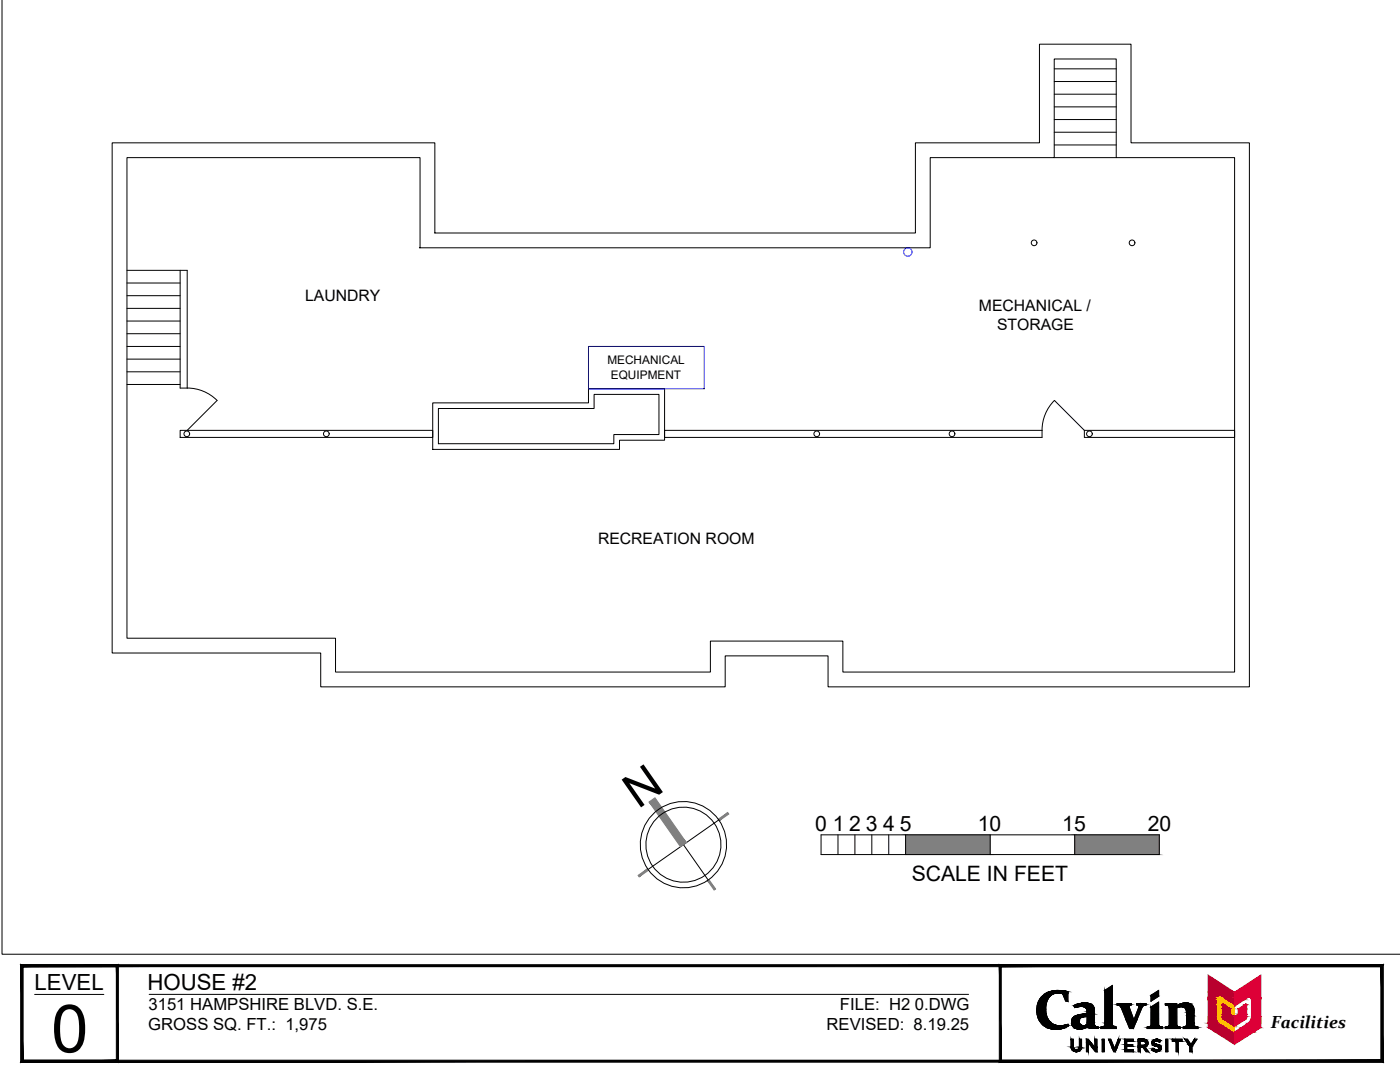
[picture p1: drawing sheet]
<svg xmlns="http://www.w3.org/2000/svg" width="279mm" height="216mm" viewBox="0 0 279 216" stroke-linecap="round" stroke-linejoin="round" font-family="sans-serif">
<defs><g id="words">
<text font-size="13.3" x="10.2" y="210">0</text>
<text font-size="9.4" x="127.3" y="161.5" transform="rotate(-35 127.3 161.5)">N</text>
<g font-size="4.4">
<text x="6.9" y="197.5">LEVEL</text>
<text x="29.4" y="197.5">HOUSE #2</text>
</g>
<g font-size="4.2">
<text x="162.7" y="165.9">0</text>
<text x="166.2" y="165.9">1</text>
<text x="169.5" y="165.9">2</text>
<text x="172.8" y="165.9">3</text>
<text x="176.3" y="165.9">4</text>
<text x="179.6" y="165.9">5</text>
<text x="195.1" y="165.9">10</text>
<text x="212" y="165.9">15</text>
<text x="229.1" y="165.9">20</text>
<text x="181.9" y="175.8">SCALE IN FEET</text>
</g>
<text font-size="3.5" x="253.7" y="205.2">Facilities</text>
<g font-size="3.3">
<text x="29.6" y="201.6">3151 HAMPSHIRE BLVD. S.E.</text>
<text x="167.6" y="201.6">FILE: H2 0.DWG</text>
<text x="29.6" y="205.6">GROSS SQ. FT.: 1,975</text>
<text x="165" y="205.6">REVISED: 8.19.25</text>
</g>
<g font-size="3.1">
<text x="60.9" y="60">LAUNDRY</text>
<text x="195.4" y="62">MECHANICAL /</text>
<text x="199" y="65.8">STORAGE</text>
<text x="119.3" y="108.6">RECREATION ROOM</text>
</g>
<g font-size="2.4">
<text x="121.2" y="72.6">MECHANICAL</text>
<text x="121.9" y="75.7">EQUIPMENT</text>
</g>
</g></defs>
<!-- layer: A-FNDN -->
<g fill="none" stroke="#000" stroke-width=".2">
<path d="M210.4 18.8h12.4M210.4 16.3h12.4M210.4 13.7h12.4M22.4 28.5h64.4v18h95.9v-18h24.7v-19.7h18.3v19.7h23.6v108.6h-84v-6.2h-20.6v6.2h-80.7v-6.8h-41.6zM210.4 31.5h12.4M210.4 28.9h12.4M210.4 26.4h12.4M210.4 23.9h12.4M210.4 21.3h12.4M83.7 49.4h101.9v-17.9h24.8v-19.7h12.4v19.7h23.6v102.6h-78.2v-6.2h-26.4v6.2h-74.8v-6.8h-41.7v-95.8h58.5v17.9M36 85.9h50.4v1.4h-50.4zM86.4 80.4h31v-2.8h15.2v10.2h-9v1.9h-37.2z"/>
<path d="M87.5 81.5h31.1v-2.8h12.9v8h-9v1.8h-35zM132.6 85.9h75.4v1.4h-75.4zM216.4 85.9h30v1.4h-30z"/>
<circle cx="206.4" cy="48.5" r=".57"/>
<circle cx="225.9" cy="48.5" r=".57"/>
<circle cx="37.3" cy="86.6" r=".57"/>
<circle cx="65.1" cy="86.6" r=".57"/>
<circle cx="163" cy="86.6" r=".57"/>
<circle cx="190" cy="86.6" r=".57"/>
<circle cx="217.4" cy="86.6" r=".57"/>
</g>
<!-- layer: A-WALL -->
<path d="M25.3 53.9h12.1v23.5h-1.4v-23.5M25.3 56.5h10.7M25.3 59h10.7M25.3 61.5h10.7M25.3 64.1h10.7M25.3 66.6h10.7M25.3 69.1h10.7M25.3 71.7h10.7M25.3 74.2h10.7M25.3 76.7h10.7" fill="none" stroke="#000" stroke-width=".2"/>
<!-- layer: M-MECH -->
<g fill="none" stroke="#00f" stroke-width=".2">
<path d="M117.4 69.1h23.1v8.5h-23.1z"/>
<circle cx="181.2" cy="50.3" r=".84"/>
</g>
<!-- layer: A-DOOR -->
<path d="M37.4 77.4a8.4 8.4 0 0 1 5.9 2.5M43.3 79.9l-5.9 6M210.4 79.9a8.4 8.4 0 0 0-2.4 6M210.4 79.9l6 6" fill="none" stroke="#000" stroke-width=".2"/>
<!-- layer: A-TEXT -->
<g fill="none" stroke="#000" stroke-width=".2">
<path d="M.4 0v190.4h279M136.4 168.6l4.9 7M143.4 163.6l-14.1 9.9M163.9 166.6h67.5v3.9h-67.5zM167.2 166.6v3.9M170.6 166.6v3.9M174 166.6v3.9M177.4 166.6v3.9M180.7 166.6v3.9M197.6 166.6v3.9M214.5 166.6v3.9M6.9 198.4h13.8"/>
<path d="M29.8 198.4h163.5M207.2 200a3.9 3.9 0 0 0 2 5.1M208.7 198.2l-.2 .2a3.5 3.5 0 0 0-1.3 1.5M209.5 197.9l-.8 .3M210.3 197.7l-.9 .2M210.3 197.7l1.2-.1 1.6 .3v1.9h-.4l-.6-1.5-.9-.1M211.2 198.1a2.48 2.48 0 0 0-2.5 2.6v.6M212.1 198.3h.1M229.7 198.6l1.5-1v1.2l-1.5 1zM208.7 201.3a3 3 0 0 0 1.3 2.9 3 3 0 0 0 3.1 .2l.1 .3-1.1 .5-1.1 .2-1-.1M209.2 205.1l.8 .2M214.3 202.9a1.36 1.36 0 0 0 .6 2.4"/>
<path d="M214.3 200.6l.2 .5 .6-.2M214.6 202.7l-.3 .2M214.9 205.3h.3M215.1 200.9l1-.1 .6 .3M215.4 208.9a.6 .6 0 0 1-.6 .6 .6 .6 0 0 1-.6-.6M215.4 208.9v-1.5h.4v1.6a1.06 1.06 0 0 1-1 .9 1.06 1.06 0 0 1-1.1-1l.1-1.5h.4v1.5M215.9 205.3h-.7M216.2 202.4l-1.6 .3M216.7 201.1l.2 .4v.8h-.7M216.8 207.4h.4l1.3 1.6v-1.6h.4v2.5h-.3l-1.4-1.8v1.8h-.4zM216.9 202.8a1.53 1.53 0 0 0-1.4 .6M216.9 202.8v1.6a.92 .92 0 0 1-1.2 .1 .92 .92 0 0 1-.2-1.1"/>
<path d="M217 204.8l-1.1 .5M218 200.6a3.6 3.6 0 0 0-3.7 0M218 200.5l.4 .9 .1 3.2M218.5 204.6l.7 .4v.2h-1.5l-.7-.4M220 207.4h.4v2.5h-.4zM220.3 204.8l-.6 .2v.2h3.1v-.2l-.7-.2M220.4 204.7l.1-7.1 1.5-1v8l.1 .2M220.5 204.7l-.2 .1M221.2 207.4h.5l.7 1.8 .8-1.8h.4l-1 2.5h-.3zM223.4 200.6l.3 .3 1.7 4.3h.8l1.8-4.3M223.5 200.6l-.6-.1v-.3h2.9v.3l-.6 .2 1.1 2.8 1.1-2.8-.6-.2v-.3h2v.3l-.7 .2-.1 .2M224.4 207.4h1.8v.4h-1.3v.6h1.2v.4h-1.2v.6h1.3v.5h-1.8z"/>
<path d="M227.1 207.4l1.2-.1a.81 .81 0 0 1 .8 .7 .81 .81 0 0 1-.6 .9l.7 1h-.5l-.6-.9h-.5v.9h-.5zM227.6 207.8h.7a.39 .39 0 0 1 .3 .4 .39 .39 0 0 1-.3 .4h-.7zM229.6 204.8l-.7 .2v.2h3.1v-.2l-.6-.2M230.2 207.5a.63 .63 0 0 0-.3 .7 .63 .63 0 0 0 .5 .5M230.2 207.5a1.29 1.29 0 0 1 1.5 .1l-.3 .4a.69 .69 0 0 0-1 0v.2a1.29 1.29 0 0 1 1.3 .9 1.07 1.07 0 0 1-.8 .8 1.07 1.07 0 0 1-1-.4l.2-.3 .5 .3a.4 .4 0 0 0 .5-.1 .4 .4 0 0 0 .1-.4l-.8-.3M231.4 204.8l-.2-.2v-4.6l-1.5 .9v3.7l-.1 .2M232.7 207.4h.4v2.5h-.4zM234 207.4h1.9v.4h-.7v2.1h-.5v-2.1h-.7zM234.9 204.7l.7 .3v.2h-3.1v-.2l.7-.2M236.4 207.4h.6l.7 1 .7-1h.5l-1 1.4v1.1h-.5v-1.1zM236.8 201.8v2.9l-.7 .3v.2h3v-.2l-.6-.2M236.8 201.8a1.13 1.13 0 0 0-1.9-.7v3.6"/>
<path d="M238.5 204.8l-.2-.2v-3a1.65 1.65 0 0 0-2.4-1.4l-1 .5v-.5h-2.4v.3l.8 .4v3.7l-.1 .2"/>
<circle cx="136.4" cy="168.5" r="7.5"/>
<circle cx="136.4" cy="168.5" r="8.6"/>
</g>
<g fill="#808080" stroke="#808080" stroke-width=".2">
<path d="M129.5 160l6.3 9 1.2-.9zM129.5 160l1.2-.8 6.3 8.9z"/>
<path d="M143.3 163.5l.3 .3 1.6-1.7zM143.6 163.8l1.6-1.7 .2 .3z"/>
<path d="M141.2 175.7l1.6 1.7-1.3-1.9zM141.2 175.7l1.6 1.7-.3 .2z"/>
<path d="M127.6 175l1.8-1.4-.2-.3zM127.3 174.7l1.9-1.4-1.6 1.7z"/>
<path d="M214.5 166.6l16.9 3.9v-3.9zM214.5 166.6l16.9 3.9h-16.9z"/>
<path d="M180.7 166.6l16.9 3.9v-3.9zM180.7 166.6l16.9 3.9h-16.9z"/>
</g>
<g fill="#000" stroke="#000" stroke-width=".2">
<path d="M210.9 197.6h.3zM220.5 197.6l1.5-1v1zM229.7 198.6h1.5v.2zM229.7 198.6l1.5-1v1zM229.7 200.9l1.5-.9v.9zM210.4 205.4h.8zM212.9 204.5h.3zM214 203.4h1.5zM214.4 202.8h4zM214.5 201h.2zM214.6 209.8h.5zM215.3 205.3h.5z"/>
<path d="M216.4 200.1h.3zM217.1 205h2.1zM220.4 204.8h1.7zM220.4 204.7h1.7zM220.5 204.7h1.5zM228.4 208.5h.6zM229.6 204.8h1.7zM231.2 209h.5zM234.9 200.7h3.1zM236.6 200.1h.3z"/>
<path d="M207.2 200l1.6 .1 .1-.1zM207.2 200l1.6 .1h-1.7z"/>
<path d="M207.3 199.8l1.6 .2v-.2zM207.3 199.8l1.6 .2h-1.7z"/>
<path d="M207.4 199.6l1.5 .2 .1-.2zM207.4 199.6l1.5 .2h-1.6z"/>
<path d="M207.4 199.6h1.6zM207.4 199.6h1.6z"/>
<path d="M207.6 199.3l1.4 .3 .2-.3zM207.6 199.3l1.4 .3h-1.6z"/>
<path d="M207.6 199.3h1.6zM207.6 199.3h1.6z"/>
<path d="M207.7 199.1l1.5 .2 .1-.2zM207.7 199.1l1.5 .2h-1.6z"/>
<path d="M207.8 199h1.5zM207.8 199l1.5 .1z"/>
<path d="M207.9 198.9l1.4 .1 .2-.1zM207.9 198.9l1.4 .1h-1.5z"/>
<path d="M208 198.8h1.5zM208 198.8l1.5 .1z"/>
<path d="M208.1 198.7l1.4 .1 .1-.1zM208 198.8l.1-.1 1.4 .1z"/>
<path d="M208.2 198.6h1.5zM208.1 198.7h1.5z"/>
<path d="M208.4 198.5l1.3 .1 .2-.1zM208.2 198.6l.2-.1 1.3 .1z"/>
<path d="M208.4 198.4h1.6zM208.4 198.5h1.5z"/>
<path d="M208.5 198.4h1.6zM208.4 198.4h1.6z"/>
<path d="M208.7 198.3l1.4 .1 .3-.1zM208.5 198.4l.2-.1 1.4 .1z"/>
<path d="M208.7 198.2h1.8zM208.7 198.3h1.7z"/>
<path d="M208.8 198.2h1.9zM208.7 198.2h1.8z"/>
<path d="M208.9 198.2h2zM208.8 198.2h1.9z"/>
<path d="M208.9 198.2h2.3zM208.9 198.2h2.3z"/>
<path d="M208.9 198.2h2.3zM208.9 198.2h2z"/>
<path d="M211.2 198.2h1.9zM211.2 198.2h1.9z"/>
<path d="M210.9 197.6l.7 .1zM210.6 197.7h1z"/>
<path d="M210.6 197.7h1.1zM210.6 197.7h1.1z"/>
<path d="M210.6 197.7h1.5zM210.4 197.7h1.7z"/>
<path d="M210.4 197.7h1.8zM210.3 197.7h1.9z"/>
<path d="M210.3 197.7h2.3zM210 197.7h2.6z"/>
<path d="M210 197.7l2.8 .1zM209.9 197.8h2.9z"/>
<path d="M209.9 197.8l3.2 .1zM209.6 197.9h3.5z"/>
<path d="M209.6 197.9h3.5zM209.5 197.9h3.6z"/>
<path d="M209.5 197.9h3.6zM209.4 197.9h3.7z"/>
<path d="M209.4 197.9l3.7 .1zM209.2 198h3.9z"/>
<path d="M209.2 198l3.9 .1v-.1zM209 198.1l.2-.1 3.9 .1z"/>
<path d="M209 198.1l4.1 .1zM208.9 198.2h4.2z"/>
<path d="M211.2 198.2h1.9zM211.2 198.2h1.9z"/>
<path d="M211.5 198.2h1.6zM211.5 198.2h1.6z"/>
<path d="M211.8 198.2l1.3 .1zM211.8 198.2l1.3 .1z"/>
<path d="M212.1 198.3l1 1.5v-1.5zM212.1 198.3l1 1.5h-.4z"/>
<path d="M220.5 197.6l1.5 6.3v-6.3zM220.5 197.6l1.5 6.3h-1.5z"/>
<path d="M229.7 198.6v.2h1.5zM229.7 198.8h1.5l-1.5 1z"/>
<path d="M4.2 211.9l271.4-.3h-271zM4.2 211.9l271.4-.3 .4 .3zM275.6 192.9v18.7l.4 .3zM275.6 192.9l.4-.4v19.4zM4.6 192.9h271l.4-.4zM4.2 192.5h271.8l-271.4 .4zM4.2 192.5l.4 19.1v-18.7zM4.2 192.5l.4 19.1-.4 .3z"/>
<path d="M4.2 211.9l19-.3h-18.6zM4.2 211.9l19-.3 .4 .3zM23.2 192.9v18.7l.4 .3zM23.2 192.9l.4-.4v19.4zM4.6 192.9h18.6l.4-.4zM4.2 192.5h19.4l-19 .4zM4.2 192.5l.4 19.1v-18.7zM4.2 192.5l.4 19.1-.4 .3z"/>
<path d="M199.4 211.9l76.2-.3h-75.8zM199.4 211.9l76.2-.3 .4 .3zM275.6 192.9v18.7l.4 .3zM275.6 192.9l.4-.4v19.4zM199.8 192.9h75.8l.4-.4zM199.4 192.5h76.6l-76.2 .4zM199.4 192.5l.4 19.1v-18.7zM199.4 192.5l.4 19.1-.4 .3z"/>
<path d="M207 200.9l1.7 .3v-.3zM207 200.9l1.7 .3h-1.8z"/>
<path d="M206.9 201.2l1.8 .1v-.1zM206.9 201.2l1.8 .1h-1.8z"/>
<path d="M206.9 201.3l1.8 .2v-.2zM206.9 201.3l1.8 .2h-1.8z"/>
<path d="M206.9 201.5l1.8 .1v-.1zM206.9 201.5l1.8 .1h-1.8z"/>
<path d="M206.9 201.6l1.8 .3v-.3zM206.9 201.6l1.8 .3h-1.8z"/>
<path d="M206.9 201.9l1.8 .1v-.1zM206.9 201.9l1.8 .1h-1.8z"/>
<path d="M207 200.7l1.7 .2v-.2zM207 200.7l1.7 .2h-1.7z"/>
<path d="M206.9 202l1.9 .2-.1-.2zM206.9 202l1.9 .2h-1.8z"/>
<path d="M207 200.5l1.7 .2 .1-.2zM207 200.5l1.7 .2h-1.7z"/>
<path d="M207 200.5h1.8zM207 200.5h1.8z"/>
<path d="M207 202.2l1.8 .2v-.2zM207 202.2l1.8 .2h-1.8z"/>
<path d="M207 202.4l1.9 .2-.1-.2zM207 202.4l1.9 .2h-1.9z"/>
<path d="M207.1 200.2l1.7 .3v-.3zM207.1 200.2l1.7 .3h-1.8z"/>
<path d="M207.1 200.1h1.7zM207.1 200.1l1.7 .1z"/>
<path d="M207 202.6l1.9 .2v-.2zM207 202.6l1.9 .2h-1.8z"/>
<path d="M207.1 202.8l1.9 .1-.1-.1zM207.1 202.8l1.9 .1h-1.9z"/>
<path d="M207.1 202.9l2 .2-.1-.2zM207.1 202.9l2 .2h-1.9z"/>
<path d="M207.2 203.1l1.9 .1zM207.2 203.1l1.9 .1z"/>
<path d="M207.2 203.2l2 .2-.1-.2zM207.2 203.2l2 .2h-1.9z"/>
<path d="M207.3 203.4l2 .1-.1-.1zM207.3 203.4l2 .1h-1.9z"/>
<path d="M207.4 203.5l1.9 .1zM207.4 203.5l1.9 .1z"/>
<path d="M207.4 203.6l2.1 .2-.2-.2zM207.4 203.6l2.1 .2h-2z"/>
<path d="M207.5 203.8h2zM207.5 203.8h2z"/>
<path d="M207.5 203.8l2.2 .2-.2-.2zM207.5 203.8l2.2 .2h-2z"/>
<path d="M207.7 204l2.1 .1zM207.7 204l2.1 .1z"/>
<path d="M207.7 204.1l2.2 .1zM207.7 204.1l2.2 .1z"/>
<path d="M207.8 204.2l2.3 .1-.2-.1zM207.8 204.2l2.3 .1h-2.1z"/>
<path d="M208 204.3l2.2 .1zM208 204.3l2.2 .1z"/>
<path d="M208 204.4l2.4 .1-.2-.1zM208 204.4l2.4 .1h-2.3z"/>
<path d="M210.4 205.4h.7zM210.5 205.4h.6z"/>
<path d="M208.1 204.5l2.6 .1zM208.1 204.5l2.6 .1z"/>
<path d="M208.2 204.6h2.6zM208.2 204.6h2.6z"/>
<path d="M208.3 204.6h2.7zM208.3 204.6h2.7z"/>
<path d="M208.3 204.6l3 .1zM208.3 204.6l3 .1z"/>
<path d="M208.4 204.7h3.2zM208.4 204.7h3.2z"/>
<path d="M210.2 205.4h1.3zM210.2 205.4h1z"/>
<path d="M210 205.3h1.6zM210 205.3l1.5 .1z"/>
<path d="M209.8 205.3h2zM209.8 205.3h1.8z"/>
<path d="M209.6 205.3h2.3zM209.6 205.3h2.2z"/>
<path d="M209.5 205.2h2.6zM209.5 205.2l2.4 .1z"/>
<path d="M209.2 205.1h3.1zM209.2 205.1l2.9 .1z"/>
<path d="M209.2 205.1h3.2zM209.2 205.1h3.1z"/>
<path d="M208.9 205l3.5 .1 .3-.1zM208.9 205l3.5 .1h-3.2z"/>
<path d="M208.6 204.9l4.1 .1 .2-.1zM208.6 204.9l4.1 .1h-3.8zM208.9 205h3.8zM208.9 205h3.8z"/>
<path d="M208.6 204.8h4.4zM208.6 204.8l4.3 .1z"/>
<path d="M212.9 204.5h.3zM212.6 204.5h.6z"/>
<path d="M212.6 204.5l.6 .1zM212.4 204.6h.8z"/>
<path d="M212.4 204.6h.8zM212 204.6h1.2z"/>
<path d="M212 204.6l1.2 .1zM211.6 204.7h1.6z"/>
<path d="M211.6 204.7h1.6zM211.6 204.7h1.6z"/>
<path d="M208.4 204.7l4.6 .1 .2-.1zM208.4 204.7l4.6 .1h-4.4z"/>
<path d="M214 204.6h4.5zM214 204.6h4.5z"/>
<path d="M213.8 207.4l.4 1.5v-1.5zM213.8 207.4l.4 1.5h-.4z"/>
<path d="M213.8 208.9h.4zM213.8 208.9h.4z"/>
<path d="M213.8 208.9l.4 .1zM213.8 208.9l.4 .1z"/>
<path d="M213.8 209l.5 .1zM213.8 209l.5 .1z"/>
<path d="M213.8 209.1h.5zM213.8 209.1h.5z"/>
<path d="M213.8 209.1l.5 .1zM213.8 209.1l.5 .1z"/>
<path d="M213.8 209.2l.6 .1zM213.8 209.2l.6 .1z"/>
<path d="M213.9 209.3h.5zM213.9 209.3h.5z"/>
<path d="M213.9 209.3l.6 .1zM213.9 209.3l.6 .1z"/>
<path d="M213.9 209.4h.7zM213.9 209.4h.7z"/>
<path d="M214.6 209.8l.3 .1zM214.7 209.9h.2z"/>
<path d="M214 209.4l.7 .1zM214 209.4l.7 .1z"/>
<path d="M214 209.5h.7zM214 209.5h.7z"/>
<path d="M214.5 201h.3zM214.5 201h.2z"/>
<path d="M214 209.5h.8zM214 209.5h.8z"/>
<path d="M214.4 200.9h.7zM214.4 200.9l.4 .1z"/>
<path d="M214.5 209.8h.6zM214.5 209.8h.6z"/>
<path d="M214.4 209.8h.8zM214.4 209.8h.7z"/>
<path d="M215.3 205.3l.4 .1zM215.4 205.4h.3z"/>
<path d="M214.3 209.7h1zM214.3 209.7l.9 .1z"/>
<path d="M213.9 203.8l1.5 .2v-.2zM213.9 203.8l1.5 .2h-1.6zM213.8 204h1.6zM213.8 204h1.6z"/>
<path d="M213.9 203.7h1.5zM213.9 203.7l1.5 .1z"/>
<path d="M213.8 204l1.6 .1v-.1zM213.8 204l1.6 .1h-1.6z"/>
<path d="M215.4 209h.4zM215.4 209h.4z"/>
<path d="M213.9 203.6l1.5 .1v-.1zM213.9 203.6l1.5 .1h-1.5z"/>
<path d="M213.9 203.5h1.5zM213.9 203.5l1.5 .1z"/>
<path d="M214.2 209.7h1.2zM214.2 209.7h1.1z"/>
<path d="M213.8 204.1l1.6 .1zM213.8 204.1l1.6 .1z"/>
<path d="M213.9 204.2l1.6 .1-.1-.1zM213.9 204.2l1.6 .1h-1.6z"/>
<path d="M214.4 200.9h1.1zM214.4 200.9h.7z"/>
<path d="M214 203.4l1.4 .1 .1-.1zM214 203.4l1.4 .1h-1.5z"/>
<path d="M213.9 204.3h1.6zM213.9 204.3h1.6z"/>
<path d="M214.1 209.6h1.4zM214.1 209.6l1.3 .1z"/>
<path d="M213.9 204.3l1.7 .1zM213.9 204.3l1.7 .1z"/>
<path d="M214 203.3h1.5zM214 203.3l1.5 .1h-1.5zM214 203.4h1.5z"/>
<path d="M214 203.2h1.6zM214 203.2l1.5 .1z"/>
<path d="M213.9 204.4h1.7zM213.9 204.4h1.7z"/>
<path d="M214 209.5h1.6zM214 209.5l1.5 .1z"/>
<path d="M214.1 203.2h1.5zM214 203.2h1.6z"/>
<path d="M213.9 204.4h1.7zM213.9 204.4h1.7z"/>
<path d="M214 209.5h1.6zM214 209.5h1.6z"/>
<path d="M214.9 209.5h.7zM214.8 209.5h.8z"/>
<path d="M213.9 204.4l1.8 .1zM213.9 204.4l1.8 .1z"/>
<path d="M214.1 203.1h1.6zM214.1 203.1l1.5 .1z"/>
<path d="M215 209.4h.7zM214.9 209.5h.7z"/>
<path d="M215.1 209.4h.6zM215.1 209.4h.6z"/>
<path d="M215.1 209.4h.6zM215 209.4h.7z"/>
<path d="M214.1 203.1h1.6zM214.1 203.1h1.6z"/>
<path d="M214 204.5h1.8zM214 204.5h1.8z"/>
<path d="M215.2 209.3h.5zM215.1 209.4h.6z"/>
<path d="M214.2 203.1h1.6zM214.1 203.1h1.6z"/>
<path d="M214 204.5l1.8 .1zM214 204.5l1.8 .1z"/>
<path d="M215.3 209.2h.5zM215.3 209.2l.4 .1h-.5z"/>
<path d="M215.3 209.2h.5zM215.3 209.2h.5z"/>
<path d="M214.4 200.8h1.4zM214.4 200.8l1.1 .1z"/>
<path d="M215.4 209.1h.4zM215.4 209.1l.4 .1z"/>
<path d="M214 204.6h1.9zM214 204.6h1.9z"/>
<path d="M215.4 207.4l.4 1.5v-1.5zM215.4 207.4l.4 1.5h-.4z"/>
<path d="M215.4 208.9l.4 .1v-.1zM215.4 208.9l.4 .1h-.4z"/>
<path d="M215.4 209l.4 .1v-.1zM215.4 209l.4 .1h-.4z"/>
<path d="M215.1 205.3h.8zM215.1 205.3h.7z"/>
<path d="M215.1 205.3h.8zM215.1 205.3h.8z"/>
<path d="M214.3 203h1.6zM214.3 203l1.5 .1h-1.6z"/>
<path d="M214 204.6h2.1zM214 204.6h2.1z"/>
<path d="M214.3 202.9h1.7zM214.3 202.9l1.6 .1z"/>
<path d="M214.9 205.3h1.2zM214.9 205.3h1z"/>
<path d="M214.3 202.9h1.8zM214.3 202.9h1.7z"/>
<path d="M214 204.6h2.2zM214 204.6h2.2z"/>
<path d="M214 204.6h2.3zM214 204.6h2.3z"/>
<path d="M214.8 205.2h1.4zM214.8 205.2l1.3 .1z"/>
<path d="M214.7 205.2h1.6zM214.7 205.2h1.5z"/>
<path d="M214.4 202.9h1.9zM214.3 202.9h1.8z"/>
<path d="M214.6 205.1h1.8zM214.6 205.1l1.7 .1z"/>
<path d="M214.5 205.1h2zM214.5 205.1h1.9z"/>
<path d="M214.4 205.1h2.2zM214.4 205.1h2.1z"/>
<path d="M214.4 202.9h2.2zM214.4 202.9h1.9z"/>
<path d="M214.3 205h2.4zM214.3 205h2.4z"/>
<path d="M214.3 205h2.4zM214.3 205l2.3 .1z"/>
<path d="M216.4 200.1h.4zM216.2 200.1h.6z"/>
<path d="M216.2 200.1l.8 .1zM216.1 200.2h.9z"/>
<path d="M214.2 204.9h2.7zM214.2 204.9l2.5 .1z"/>
<path d="M214.4 202.8h2.5zM214.4 202.8l2.2 .1z"/>
<path d="M216.1 200.2h1.1zM215.8 200.2h1.4z"/>
<path d="M214.1 204.8h2.9zM214.1 204.8l2.8 .1z"/>
<path d="M215.8 200.2h1.4zM215.8 200.2h1.4z"/>
<path d="M215.8 200.2h1.6zM215.6 200.2h1.8z"/>
<path d="M216.8 207.4l1 .7-.6-.7zM216.8 207.4l1 .7h-1z"/>
<path d="M216.8 208.1l.4 1.8v-1.8zM216.8 208.1l.4 1.8h-.4z"/>
<path d="M215.6 200.2l1.8 .1zM215.5 200.3h1.9z"/>
<path d="M215.5 200.3h2.1zM215.2 200.3h2.4z"/>
<path d="M215.2 200.3l2.5 .1zM215.1 200.4h2.6z"/>
<path d="M215.1 200.4h2.7zM214.9 200.4h2.9z"/>
<path d="M217.2 208.1l1.3 .9-.7-.9zM217.2 208.1l1.3 .9h-.5z"/>
<path d="M214.9 200.4l3 .1zM214.7 200.5h3.2z"/>
<path d="M214.7 200.5l3.3 .1zM214.5 200.6h3.5z"/>
<path d="M214.5 200.6h3.5zM214.3 200.6h3.7z"/>
<path d="M214.3 200.6l3.8 .1zM214.3 200.6l3.8 .1z"/>
<path d="M214.3 200.7l3.9 .1-.1-.1zM214.3 200.7l3.9 .1h-3.8z"/>
<path d="M214.4 200.8h3.8zM214.4 200.8h3.8z"/>
<path d="M215.8 200.8h2.4zM215.8 200.8h2.4z"/>
<path d="M216 200.8l2.2 .1zM216 200.8l2.2 .1z"/>
<path d="M216.3 200.9h1.9zM216.3 200.9h1.9z"/>
<path d="M216.4 200.9h1.8zM216.4 200.9h1.8z"/>
<path d="M216.4 200.9l1.9 .1zM216.4 200.9l1.9 .1z"/>
<path d="M216.6 201l1.7 .1zM216.6 201l1.7 .1z"/>
<path d="M216.7 201.1h1.6zM216.7 201.1h1.6z"/>
<path d="M216.7 201.1l1.7 .1-.1-.1zM216.7 201.1l1.7 .1h-1.6z"/>
<path d="M216.8 201.2h1.6zM216.8 201.2h1.6z"/>
<path d="M216.8 201.2l1.6 .1v-.1zM216.8 201.2l1.6 .1h-1.5z"/>
<path d="M216.9 201.3l1.5 .1zM216.9 201.3l1.5 .1z"/>
<path d="M216.9 201.4l1.5 .1zM216.9 201.4l1.5 .1z"/>
<path d="M216.9 204l1.5 .2v-.2zM216.9 204l1.5 .2h-1.5z"/>
<path d="M216.9 204.2l1.5 .2v-.2zM216.9 204.2l1.5 .2h-1.5z"/>
<path d="M216.9 201.5l1.5 .2v-.2zM216.9 201.5l1.5 .2h-1.5z"/>
<path d="M216.9 204.4h1.5zM216.9 204.4h1.5z"/>
<path d="M216.9 201.7l1.5 .1zM216.9 201.7l1.5 .1z"/>
<path d="M216.9 202.3h1.5zM216.6 202.3h1.8z"/>
<path d="M216.6 202.3l1.8 .1zM216.2 202.4h2.2z"/>
<path d="M216.2 202.4h2.2zM215.9 202.4h2.5z"/>
<path d="M215.9 202.4h2.5zM215.6 202.4h2.8z"/>
<path d="M215.6 202.4l2.8 .1zM215.3 202.5h3.1z"/>
<path d="M215.3 202.5l3.1 .1zM215.1 202.6h3.3z"/>
<path d="M215.1 202.6h3.3zM214.8 202.6h3.6z"/>
<path d="M214.8 202.6l3.6 .1v-.1zM214.6 202.7l.2-.1 3.6 .1z"/>
<path d="M214.6 202.7l3.8 .1zM214.4 202.8h4zM214.4 202.8h4z"/>
<path d="M216.9 202.8l1.5 1.2v-1.2zM216.9 202.8l1.5 1.2h-1.5z"/>
<path d="M216.9 204.4l1.5 .1zM216.9 204.5h1.5z"/>
<path d="M216.9 201.8l1.5 .1v-.1zM216.9 201.8l1.5 .1h-1.5z"/>
<path d="M216.9 201.9l1.5 .4v-.4zM216.9 201.9l1.5 .4h-1.5z"/>
<path d="M216.9 204.5h1.6zM216.8 204.5h1.7z"/>
<path d="M216.8 204.5l1.7 .1zM216.7 204.6h1.8z"/>
<path d="M216.7 204.6h1.8zM216.6 204.6h1.9z"/>
<path d="M216.6 204.6h1.9zM216.5 204.6h2z"/>
<path d="M216.5 204.6h2zM216.4 204.6h2.1z"/>
<path d="M216.4 204.6h2.1zM216.3 204.6h2.2z"/>
<path d="M214 204.6l4.5 .1zM214 204.6l4.5 .1z"/>
<path d="M214 204.7h4.6zM214 204.7h4.6z"/>
<path d="M214.1 204.7l4.5 .1zM214.1 204.7l4.5 .1z"/>
<path d="M214.1 204.8h4.6zM214.1 204.8h4.6z"/>
<path d="M217 204.8h1.7zM217 204.8h1.7z"/>
<path d="M217 204.8l1.8 .1zM217 204.8l1.8 .1z"/>
<path d="M217 204.9h1.8zM217 204.9h1.8z"/>
<path d="M217 204.9h1.9zM217 204.9h1.9z"/>
<path d="M217 204.9h2zM217 204.9h2z"/>
<path d="M218.5 207.4l.4 1.6v-1.6zM218.5 207.4l.4 1.6h-.4z"/>
<path d="M218 209l.9 .9v-.9zM218 209l.9 .9h-.3z"/>
<path d="M217.1 204.9l2.1 .1zM217.1 204.9l2.1 .1zM217.1 205h2.1z"/>
<path d="M217.1 205h2.1zM217.1 205h2.1z"/>
<path d="M217.2 205l2 .1zM217.2 205l2 .1z"/>
<path d="M217.3 205.1l1.9 .1zM217.3 205.1l1.9 .1z"/>
<path d="M217.5 205.2h1.7zM217.5 205.2h1.7z"/>
<path d="M217.7 205.2h1.5zM217.7 205.2h1.5z"/>
<path d="M220 207.4l.4 2.5v-2.5zM220 207.4l.4 2.5h-.4z"/>
<path d="M221.2 207.4l1.2 1.8-.7-1.8zM221.2 207.4l1.2 1.8h-.4z"/>
<path d="M220.5 203.9l1.5 .3v-.3zM220.5 203.9l1.5 .3h-1.5z"/>
<path d="M220.5 204.2l1.5 .4v-.4zM220.5 204.2l1.5 .4h-1.5zM220.5 204.6h1.5zM220.5 204.6h1.5z"/>
<path d="M220.5 204.6h1.5zM220.5 204.6h1.5zM220.5 204.6h1.5zM220.5 204.6h1.5z"/>
<path d="M220.5 204.6l1.5 .1zM220.5 204.6l1.5 .1z"/>
<path d="M220.5 204.7h1.5zM220.5 204.7h1.5z"/>
<path d="M220.5 204.7h1.5zM220.5 204.7h1.5zM220.4 204.7h1.6z"/>
<path d="M220.4 204.7h1.6zM220.4 204.7h1.6z"/>
<path d="M220.4 204.7h1.6zM220.4 204.7h1.6z"/>
<path d="M220.4 204.7h1.7zM220.4 204.7h1.7zM220.4 204.7h1.7z"/>
<path d="M220.4 204.7l1.7 .1zM220.4 204.7l1.7 .1zM220.4 204.8h1.7z"/>
<path d="M220.4 204.8h1.7zM220.4 204.8h1.7z"/>
<path d="M220.4 204.8h1.7zM220.4 204.8h1.7z"/>
<path d="M220.4 204.8h1.7zM220.4 204.8h1.7z"/>
<path d="M220.4 204.8h1.7zM220.3 204.8h1.8z"/>
<path d="M220.3 204.8l2.5 .2-.7-.2zM219.7 205l.6-.2 2.5 .2z"/>
<path d="M219.7 205l3.1 .2v-.2zM219.7 205l3.1 .2h-3.1z"/>
<path d="M222 209.2l.6 .7 .3-.7zM222 209.2l.6 .7h-.3z"/>
<path d="M223.5 200.7h1.7zM223.5 200.7h1.7z"/>
<path d="M223.2 207.4l-.3 1.8 .7-1.8zM223.2 207.4l-.3 1.8h-.5z"/>
<path d="M224.4 207.8l.5 .6v-.6zM224.4 207.8l.5 .6h-.5z"/>
<path d="M224.4 208.8l.5 .6v-.6zM224.4 208.8l.5 .6h-.5z"/>
<path d="M223.5 200.7h1.7zM223.5 200.7h1.7z"/>
<path d="M223.5 200.7h1.8zM223.5 200.7h1.8z"/>
<path d="M223.6 200.7h1.7zM223.6 200.7h1.7z"/>
<path d="M223.6 200.7l1.7 .1zM223.6 200.7l1.7 .1z"/>
<path d="M223.4 200.6h1.9zM223.4 200.6l1.8 .1z"/>
<path d="M223.6 200.8l1.7 .1zM223.6 200.8l1.7 .1z"/>
<path d="M223.7 200.9h1.6zM223.7 200.9h1.6z"/>
<path d="M223.7 200.9l2.6 2.6-1-2.6zM223.7 200.9l2.6 2.6h-1.5z"/>
<path d="M222.9 200.2l2.9 .3v-.3zM222.9 200.2l2.9 .3h-2.9z"/>
<path d="M222.9 200.5l2.4 .1 .5-.1zM222.9 200.5l2.4 .1h-1.9z"/>
<path d="M224.4 208.4l1.7 .4v-.4zM224.4 208.4l1.7 .4h-1.7z"/>
<path d="M224.4 207.4l1.8 .4v-.4zM224.4 207.4l1.8 .4h-1.8z"/>
<path d="M224.4 209.4l1.8 .5v-.5zM224.4 209.4l1.8 .5h-1.8z"/>
<path d="M224.8 203.5l1.4 1.7 .7-1.7zM224.8 203.5l1.4 1.7h-.8z"/>
<path d="M227.1 207.8l.5 .8v-.8zM227.1 207.8l.5 .8h-.5z"/>
<path d="M227.1 209l.5 .9v-.9zM227.1 209l.5 .9h-.5z"/>
<path d="M227.3 200.9l-.4 2.6 1.1-2.6zM227.3 200.9l-.4 2.6h-.6z"/>
<path d="M227.3 200.9h.7zM227.3 200.9h.7z"/>
<path d="M227.4 200.8h.6zM227.4 200.8l.6 .1z"/>
<path d="M227.4 200.7h.7zM227.4 200.7l.6 .1z"/>
<path d="M227.4 200.7h.7zM227.4 200.7h.7z"/>
<path d="M227.4 200.7h.7zM227.4 200.7h.7z"/>
<path d="M227.4 200.7h.8zM227.4 200.7h.7z"/>
<path d="M227.4 200.7h.8zM227.4 200.7h.8z"/>
<path d="M227.1 207.4h1.3zM227.1 207.4h1.3z"/>
<path d="M228.4 207.8h.6zM228.4 207.8h.6z"/>
<path d="M227.1 207.4h1.5zM227.1 207.4h1.5z"/>
<path d="M227.1 208.9l1.5 .1zM227.1 208.9l1.5 .1z"/>
<path d="M227.1 207.4l1.6 .1zM227.1 207.4l1.6 .1z"/>
<path d="M228.1 209l1.1 .9-.6-.9zM228.1 209l1.1 .9h-.5z"/>
<path d="M227.1 208.9h1.6zM227.1 208.9h1.4z"/>
<path d="M227.1 207.5l1.7 .1zM227.1 207.5l1.7 .1z"/>
<path d="M226.8 200.2l2 .3v-.3zM226.8 200.2l2 .3h-2z"/>
<path d="M226.8 200.5l1.4 .2 .6-.2zM226.8 200.5l1.4 .2z"/>
<path d="M227.1 208.8h1.7zM227.1 208.8l1.6 .1z"/>
<path d="M227.1 207.6l1.8 .1-.1-.1zM227.1 207.6l1.8 .1h-1.8z"/>
<path d="M227.1 208.7l1.7 .1 .1-.1zM227.1 208.7l1.7 .1h-1.7z"/>
<path d="M227.1 207.7l1.9 .1-.1-.1zM227.1 207.7l1.9 .1h-1.9z"/>
<path d="M228.3 208.6h.7zM227.6 208.6h1.4z"/>
<path d="M227.1 208.6h1.9zM227.1 208.6l1.8 .1z"/>
<path d="M228.4 208.6h.6zM228.3 208.6h.7z"/>
<path d="M228.4 208.5h.6zM228.4 208.6h.6z"/>
<path d="M228.3 207.8h.7zM228.3 207.8h.7z"/>
<path d="M228.4 207.8h.6zM228.4 207.8h.6z"/>
<path d="M228.5 208.5h.5zM228.4 208.5h.6zM228.4 208.5h.6z"/>
<path d="M228.5 207.8l.5 .1zM228.5 207.8l.5 .1z"/>
<path d="M228.5 207.9h.6zM228.5 207.9h.6z"/>
<path d="M228.6 208.4h.4zM228.6 208.4l.4 .1z"/>
<path d="M228.6 207.9l.5 .1zM228.6 207.9l.5 .1z"/>
<path d="M228.6 208.4h.5zM228.6 208.4h.5z"/>
<path d="M228.6 208.4h.5zM228.6 208.4h.4z"/>
<path d="M228.6 208h.5zM228.6 208h.5z"/>
<path d="M228.6 208l.5 .1zM228.6 208l.5 .1z"/>
<path d="M228.6 208.3h.5zM228.6 208.3l.5 .1z"/>
<path d="M228.6 208.1h.5zM228.6 208.1h.5z"/>
<path d="M228.6 208.1l.5 .1zM228.6 208.1l.5 .1z"/>
<path d="M228.7 208.2h.4zM228.7 208.2h.4z"/>
<path d="M228.7 208.2h.4zM228.7 208.2h.4z"/>
<path d="M228.6 208.2h.5zM228.6 208.2l.5 .1z"/>
<path d="M230.1 209.2l.2 .1zM230.1 209.2l.2 .1h-.3z"/>
<path d="M230 209.3l.5 .1zM230 209.3l.5 .1h-.6z"/>
<path d="M229.9 208l.5 .1zM229.9 208l.5 .1z"/>
<path d="M229.9 208.1h.5zM229.9 208.1h.5z"/>
<path d="M229.9 208h.5zM229.9 208h.5z"/>
<path d="M229.9 208h.5zM229.9 208h.5z"/>
<path d="M229.9 208.1h.5zM229.9 208.1h.5z"/>
<path d="M229.9 208.1l.5 .1zM229.9 208.1l.5 .1z"/>
<path d="M229.9 207.9h.5zM229.9 207.9l.5 .1z"/>
<path d="M229.9 208.2h.5zM229.9 208.2h.5z"/>
<path d="M229.9 207.9h.5zM229.9 207.9h.5z"/>
<path d="M229.9 207.9h.5zM229.9 207.9h.5z"/>
<path d="M229.9 208.2h.6zM229.9 208.2h.6z"/>
<path d="M229.9 208.2h.6zM229.9 208.2h.6z"/>
<path d="M229.9 209.4l.7 .1zM229.9 209.4l.7 .1z"/>
<path d="M230 207.8h.5zM230 207.8l.4 .1z"/>
<path d="M229.9 208.2l.6 .1zM229.9 208.2l.6 .1z"/>
<path d="M230 207.8h.5zM230 207.8h.5z"/>
<path d="M230 208.3h.6zM230 208.3h.6z"/>
<path d="M230 207.8h.6zM230 207.8h.5z"/>
<path d="M230 208.3h.6zM230 208.3h.6z"/>
<path d="M230 207.8h.6zM230 207.8h.6z"/>
<path d="M230 207.8h.6zM230 207.8h.6z"/>
<path d="M230 208.3h.7zM230 208.3h.7z"/>
<path d="M229.9 209.5h.8zM229.9 209.5h.8z"/>
<path d="M229.9 209.5h.9zM229.9 209.5h.9z"/>
<path d="M230 208.3l.9 .1zM230 208.3l.9 .1z"/>
<path d="M229.9 209.5h1zM229.9 209.5h1z"/>
<path d="M230 207.8h.8zM230 207.8h.6z"/>
<path d="M230.8 207.4h.3zM230.7 207.4h.4z"/>
<path d="M230 208.4h1.1zM230 208.4h1.1z"/>
<path d="M230.6 209.9h.3zM230.6 209.9h.2z"/>
<path d="M230.6 209.8h.4zM230.6 209.8l.3 .1z"/>
<path d="M230.7 207.4h.4zM230.6 207.4h.5z"/>
<path d="M230.6 207.4h.7zM230.4 207.4h.9z"/>
<path d="M230 208.4h1.1zM230 208.4h1.1z"/>
<path d="M230 208.4l1.3 .1zM230 208.4l1.3 .1z"/>
<path d="M230.4 209.8h.8zM230.4 209.8h.6z"/>
<path d="M230.4 209.8h.8zM230.4 209.8h.8z"/>
<path d="M229.7 200.9l1.5 3.7v-3.7zM229.7 200.9l1.5 3.7h-1.5z"/>
<path d="M229.7 204.6h1.5zM229.7 204.6h1.5z"/>
<path d="M229.7 204.6h1.5zM229.7 204.6h1.5z"/>
<path d="M229.7 204.6h1.5zM229.7 204.6h1.5z"/>
<path d="M229.7 204.6h1.5zM229.7 204.6h1.5z"/>
<path d="M229.7 204.6l1.5 .1zM229.7 204.6l1.5 .1z"/>
<path d="M229.7 204.7h1.5zM229.7 204.7h1.5z"/>
<path d="M229.7 204.7h1.6zM229.7 204.7h1.6z"/>
<path d="M229.7 204.7h1.6zM229.7 204.7h1.6z"/>
<path d="M229.7 204.7h1.6zM229.7 204.7h1.6zM229.6 204.7h1.7zM229.6 204.7h1.7z"/>
<path d="M230.4 207.4h.9zM230.4 207.4h.9z"/>
<path d="M229.6 204.7l1.7 .1zM229.6 204.8h1.7zM229.6 204.8h1.7zM229.6 204.8h1.7z"/>
<path d="M230.4 207.4l1.1 .1zM230.2 207.5h1.3z"/>
<path d="M229.6 204.8h1.7zM229.6 204.8h1.7zM229.6 204.8h1.7z"/>
<path d="M229.6 204.8h1.8zM229.6 204.8h1.8z"/>
<path d="M230.1 208.5h1.3zM230.1 208.5h1.3z"/>
<path d="M230.2 209.7h1.1zM230.2 209.7h1.1z"/>
<path d="M230.2 209.7h1.1zM230.2 209.7l1 .1z"/>
<path d="M229.6 204.8h1.8zM229.6 204.8h1.8z"/>
<path d="M230.1 208.5l1.4 .1zM230.1 208.5l1.4 .1z"/>
<path d="M229.6 204.8l2.4 .2-.6-.2zM228.9 205l.7-.2 2.4 .2z"/>
<path d="M231.3 207.9l.1 .1zM231.3 207.9h.2z"/>
<path d="M230.2 208.6h1.3zM230.2 208.6h1.3z"/>
<path d="M230.2 207.5h1.3zM230.2 207.5h1.3z"/>
<path d="M230.2 208.6l1.3 .1zM230.2 208.6l1.3 .1z"/>
<path d="M230.2 207.5l1.4 .1zM230.1 207.6h1.5z"/>
<path d="M230 209.6l1.3 .1 .2-.1zM230 209.6l1.3 .1z"/>
<path d="M230 209.6h1.5zM230 209.6h1.5z"/>
<path d="M231.1 207.8h.4zM231.1 207.8l.4 .1z"/>
<path d="M230.3 208.7h1.3zM230.3 208.7h1.3z"/>
<path d="M230.4 208.7h1.2zM230.4 208.7h1.2z"/>
<path d="M230.9 207.8h.7zM230.9 207.8h.7z"/>
<path d="M231 207.8h.6zM231 207.8h.5z"/>
<path d="M230.4 208.7l1.2 .1zM230.4 208.7l1.2 .1z"/>
<path d="M230.1 207.6h1.6zM230.1 207.6h1.6z"/>
<path d="M230.8 207.8h.8zM230.8 207.8h.8z"/>
<path d="M229.9 209.5l1.6 .1 .1-.1zM229.9 209.5l1.6 .1z"/>
<path d="M231 209.5h.6zM230.9 209.5h.7z"/>
<path d="M230 207.7h1.6zM230 207.7l1.6 .1h-1.6z"/>
<path d="M230.7 208.8h.9zM230.7 208.8h.9z"/>
<path d="M230.7 208.8l1 .1zM230.7 208.8l1 .1z"/>
<path d="M231.1 209.5h.5zM231 209.5h.6z"/>
<path d="M230.1 207.6h1.6zM230 207.7h1.6z"/>
<path d="M231.1 209.4h.6zM231.1 209.4l.5 .1z"/>
<path d="M231.1 209.4h.6zM231.1 209.4h.6z"/>
<path d="M231.2 209.4h.5zM231.1 209.4h.6z"/>
<path d="M231.1 208.9h.6zM231.1 208.9h.6z"/>
<path d="M231.1 208.9h.6zM231.1 208.9h.6z"/>
<path d="M231.2 209.3h.5zM231.2 209.3l.5 .1z"/>
<path d="M231.1 208.9h.6zM231.1 208.9h.6z"/>
<path d="M231.2 209.3h.5zM231.2 209.3h.5z"/>
<path d="M231.2 208.9l.5 .1zM231.2 208.9l.5 .1zM231.2 209h.5z"/>
<path d="M231.2 209.3h.5zM231.2 209.3h.5z"/>
<path d="M231.2 209h.5zM231.2 209h.5z"/>
<path d="M231.2 209l.5 .1zM231.2 209l.5 .1z"/>
<path d="M231.3 209.3h.4zM231.3 209.3h.4z"/>
<path d="M231.3 209.1h.4zM231.3 209.1h.4z"/>
<path d="M231.3 209.1h.4zM231.3 209.1h.4z"/>
<path d="M231.3 209.1l.4 .1zM231.3 209.1l.4 .1z"/>
<path d="M231.3 209.2h.4zM231.3 209.2h.4z"/>
<path d="M231.3 209.2h.4zM231.3 209.2l.4 .1z"/>
<path d="M228.9 205l3.1 .2v-.2zM228.9 205l3.1 .2h-3.1z"/>
<path d="M232.7 207.4l.4 2.5v-2.5zM232.7 207.4l.4 2.5h-.4z"/>
<path d="M232.5 200.2l2.4 .3v-.3zM232.5 200.2l2.4 .3h-2.4z"/>
<path d="M232.5 200.5l2.4 .2v-.2zM232.5 200.5l2.4 .2h-1.7z"/>
<path d="M233.2 200.7h1.7zM233.2 200.7h1.7z"/>
<path d="M233.2 200.7h1.7zM233.2 200.7h1.7z"/>
<path d="M233.3 200.7h1.6zM233.3 200.7h1.6z"/>
<path d="M233.3 201.1l1.6 3.5v-3.5zM233.3 201.1l1.6 3.5h-1.6z"/>
<path d="M233.3 204.6h1.6zM233.3 204.6h1.6z"/>
<path d="M233.3 204.6h1.6zM233.3 204.6h1.6z"/>
<path d="M233.3 204.6l1.6 .1zM233.3 204.6l1.6 .1z"/>
<path d="M233.3 204.7h1.6zM233.3 204.7h1.6z"/>
<path d="M233.3 204.7h1.6zM233.3 204.7h1.6z"/>
<path d="M233.3 204.7h1.6zM233.3 204.7h1.6z"/>
<path d="M233.3 204.7h1.6zM233.3 204.7h1.6z"/>
<path d="M233.3 204.7h1.6zM233.3 204.7h1.6z"/>
<path d="M233.3 204.7l1.6 .1zM233.3 204.7l1.6 .1zM233.3 204.8h1.6zM233.3 204.8h1.6z"/>
<path d="M233.3 204.8h1.6zM233.3 204.8h1.6z"/>
<path d="M233.3 204.8h1.6zM233.3 204.8h1.6z"/>
<path d="M233.2 204.8h1.7zM233.2 204.8h1.7z"/>
<path d="M233.2 204.8h1.8zM233.2 204.8h1.8z"/>
<path d="M233.2 204.8h1.8zM233.2 204.8h1.8z"/>
<path d="M233.2 204.8h1.8zM233.2 204.8h1.8z"/>
<path d="M233.2 204.8l2.4 .2-.6-.2zM232.5 205l.7-.2 2.4 .2z"/>
<path d="M233.3 201l1.6 .1 .2-.1zM233.3 201l1.6 .1h-1.6z"/>
<path d="M234.7 207.8l.5 2.1v-2.1zM234.7 207.8l.5 2.1h-.5z"/>
<path d="M233.3 200.9h2zM233.3 200.9l1.8 .1z"/>
<path d="M233.3 200.9h2.2zM233.3 200.9h2z"/>
<path d="M232.5 205l3.1 .2v-.2zM232.5 205l3.1 .2h-3.1z"/>
<path d="M233.3 200.9h2.5zM233.3 200.9h2.2z"/>
<path d="M234 207.4l1.9 .4v-.4zM234 207.4l1.9 .4h-1.9z"/>
<path d="M236.6 200.1l.4 .1zM236.3 200.2h.7z"/>
<path d="M236.4 207.4l1.3 1-.7-1zM236.4 207.4l1.3 1h-.5z"/>
<path d="M236.3 200.2h.8zM236.3 200.2h.8z"/>
<path d="M236.3 200.2h.9zM236 200.2h1.2z"/>
<path d="M236 200.2h1.3zM236 200.2h1.3z"/>
<path d="M236 200.2l1.5 .1zM235.7 200.3h1.8z"/>
<path d="M235.7 200.3h1.8zM235.7 200.3h1.8z"/>
<path d="M235.7 200.3l2 .1zM235.4 200.4l.3-.1 2 .1z"/>
<path d="M235.4 200.4h2.3zM235.4 200.4h2.3z"/>
<path d="M235.4 200.4l2.5 .1-.2-.1zM235.1 200.5l.3-.1 2.5 .1z"/>
<path d="M235.1 200.5l2.8 .1zM235.1 200.5l2.8 .1z"/>
<path d="M235.1 200.6l2.9 .1-.1-.1zM234.9 200.7l.2-.1 2.9 .1zM234.9 200.7h3.1z"/>
<path d="M237.4 208.8l.5 1.1v-1.1zM237.4 208.8l.5 1.1h-.5z"/>
<path d="M234.9 200.7h3.1zM234.9 200.7h3.1z"/>
<path d="M233.3 200.7h4.7zM233.3 200.7h4.7z"/>
<path d="M233.3 200.7l4.7 .1zM233.3 200.7l4.7 .1z"/>
<path d="M233.3 200.8h4.8zM233.3 200.8h4.8z"/>
<path d="M233.3 200.8h4.8zM233.3 200.8h4.8z"/>
<path d="M233.3 200.8l4.8 .1zM233.3 200.8l4.8 .1z"/>
<path d="M233.3 200.9h4.8zM233.3 200.9h4.8z"/>
<path d="M235.8 200.9h2.3zM235.8 200.9h2.3z"/>
<path d="M236 200.9h2.1zM236 200.9h2.1z"/>
<path d="M236 200.9h2.1zM236 200.9h2.1zM236.1 200.9h2zM236.1 200.9h2z"/>
<path d="M236.1 200.9h2zM236.1 200.9h2z"/>
<path d="M236.2 200.9l1.9 .1zM236.2 200.9l1.9 .1z"/>
<path d="M236.3 201h1.9zM236.3 201h1.9z"/>
<path d="M236.4 201l1.8 .1zM236.4 201l1.8 .1z"/>
<path d="M237.2 208.4l.7 .4 .3-.4zM237.2 208.4l.7 .4h-.5z"/>
<path d="M236.5 201.1h1.7zM236.5 201.1h1.7z"/>
<path d="M236.5 201.1h1.7zM236.5 201.1h1.7z"/>
<path d="M236.5 201.1l1.7 .1zM236.5 201.1l1.7 .1z"/>
<path d="M236.6 201.2l1.7 .1zM236.6 201.2l1.7 .1z"/>
<path d="M236.6 201.3l1.7 .1zM236.6 201.3l1.7 .1z"/>
<path d="M236.7 201.4h1.6zM236.7 201.4h1.6z"/>
<path d="M236.7 201.4l1.6 .1v-.1zM236.7 201.4l1.6 .1h-1.6z"/>
<path d="M236.7 201.5l1.6 .1v-.1zM236.7 201.5l1.6 .1h-1.6z"/>
<path d="M236.7 201.6l1.6 .2v-.2zM236.7 201.6l1.6 .2h-1.5z"/>
<path d="M236.8 201.8l1.5 .3v-.3zM236.8 201.8l1.5 .3h-1.5z"/>
<path d="M236.8 202.1l1.5 .6v-.6zM236.8 202.1l1.5 .6h-1.5z"/>
<path d="M236.8 202.7l1.5 1.4v-1.4zM236.8 202.7l1.5 1.4h-1.5z"/>
<path d="M236.8 204.1l1.5 .2v-.2zM236.8 204.1l1.5 .2h-1.5z"/>
<path d="M236.8 204.3l1.5 .3v-.3zM236.8 204.3l1.5 .3h-1.5z"/>
<path d="M236.8 204.6h1.5zM236.8 204.6h1.5z"/>
<path d="M236.8 204.6l1.5 .1zM236.8 204.6l1.5 .1zM236.8 204.7h1.5zM236.8 204.7h1.5z"/>
<path d="M236.8 204.7h1.5zM236.8 204.7h1.5z"/>
<path d="M236.8 204.7h1.5zM236.8 204.7h1.5z"/>
<path d="M236.8 204.7h1.5zM236.8 204.7h1.5z"/>
<path d="M236.8 204.7h1.6zM236.8 204.7h1.6z"/>
<path d="M236.8 204.7h1.6zM236.8 204.7h1.6z"/>
<path d="M236.8 204.7l1.6 .1zM236.8 204.7l1.6 .1zM236.7 204.8h1.7zM236.7 204.8h1.7z"/>
<path d="M236.7 204.8h1.7zM236.7 204.8h1.7z"/>
<path d="M236.7 204.8h1.7zM236.7 204.8h1.7z"/>
<path d="M236.7 204.8h1.8zM236.7 204.8h1.8z"/>
<path d="M236.7 204.8h1.8zM236.7 204.8h1.8z"/>
<path d="M236.7 204.8h1.8zM236.7 204.8h1.8z"/>
<path d="M236.7 204.8l2.4 .2-.6-.2zM236.1 205l.6-.2 2.4 .2z"/>
<path d="M238.4 207.4l-.2 1 .7-1zM238.4 207.4l-.2 1h-.5z"/>
<path d="M236.1 205l3 .2v-.2zM236.1 205l3 .2h-3z"/>
</g>
<g fill="#b8002e" stroke="#b8002e" stroke-width=".2">
<path d="M241.1 194.6l5.3 3.4h-5.3z"/>
<path d="M243.6 199h2.8v.5z"/>
<path d="M241.1 205.1h3.9l1.4 .8z"/>
<path d="M244 200.4h.2z"/>
<path d="M244.2 203.4l2.2 .1z"/>
<path d="M241.1 198l5.3 1v-1zM241.1 198l5.3 1h-5.3z"/>
<path d="M243.5 199h2.9zM243.5 199h2.9z"/>
<path d="M241.1 199h2.3zM241.1 199h2.4z"/>
<path d="M243.5 199h2.9zM243.5 199h2.9z"/>
<path d="M241.1 199h2.3zM241.1 199h2.2z"/>
<path d="M243.6 199h2.8zM243.6 199h2.8z"/>
<path d="M241.1 199h2.2zM241.1 199h2.1z"/>
<path d="M241.1 199h2.1zM241.1 199l2.1 .1z"/>
<path d="M241.1 199.1h2.1zM241.1 199.1h2z"/>
<path d="M241.1 199.1h2zM241.1 199.1l1.9 .1z"/>
<path d="M241.1 199.2h1.9zM241.1 199.2l1.9 .1z"/>
<path d="M241.1 199.3h1.9zM241.1 199.3l1.9 .1z"/>
<path d="M243.6 199l.7 .5h2.1zM244.3 199.5h2.1v1.3z"/>
<path d="M241.1 199.4h1.9zM241.1 199.4l1.9 .1z"/>
<path d="M241.1 199.5l1.9 3.4v-3.4zM241.1 199.5l1.9 3.4h-1.9z"/>
<path d="M241.1 202.9l1.9 .2v-.2zM241.1 202.9l1.9 .2h-1.9z"/>
<path d="M241.1 203.1l1.9 .2v-.2zM241.1 203.1l1.9 .2h-1.9z"/>
<path d="M241.1 203.3l2 .2-.1-.2zM241.1 203.3l2 .2h-2z"/>
<path d="M241.1 203.5l2.1 .2-.1-.2zM241.1 203.5l2.1 .2h-2.1z"/>
<path d="M241.1 203.7l2.3 .2-.2-.2zM241.1 203.7l2.3 .2h-2.3z"/>
<path d="M241.1 203.9l2.4 .2-.1-.2zM241.1 203.9l2.4 .2h-2.4z"/>
<path d="M241.1 204.1l2.6 .1-.2-.1zM241.1 204.1l2.6 .1h-2.6z"/>
<path d="M241.1 204.2l3.9 .9-1.3-.9zM241.1 204.2l3.9 .9h-3.9z"/>
<path d="M241.1 205.1l1.4 .8h3.9zM242.5 205.9h3.9v2.5z"/>
<path d="M244.1 200.4h.1zM244 200.4h.2z"/>
<path d="M244 200.4h.2zM244 200.4h.2z"/>
<path d="M244 200.4h.2zM244 200.4h.2zM244 200.4h.2z"/>
<path d="M244 200.4h.2zM244 200.4h.2z"/>
<path d="M244 200.4l.3 .1zM244 200.4l.3 .1z"/>
<path d="M244 200.5h.3zM244 200.5h.3z"/>
<path d="M243.9 200.5h.5zM243.9 200.5h.5z"/>
<path d="M243.9 200.5l.5 .1zM243.9 200.5l.5 .1z"/>
<path d="M243.9 200.6h.6zM243.9 200.6h.6z"/>
<path d="M243.9 200.6l1.7 .7-1.1-.7zM243.9 200.6l1.7 .7h-1.7z"/>
<path d="M243.9 201.3l1.7 1.1v-1.1zM243.9 201.3l1.7 1.1h-1.7z"/>
<path d="M243.9 202.4l2.5 .4-.8-.4zM243.9 202.4l2.5 .4h-2.5z"/>
<path d="M243.9 202.8l2.5 .1zM243.9 202.8l2.5 .1z"/>
<path d="M243.9 202.9l2.5 .1v-.1zM243.9 202.9l2.5 .1h-2.5z"/>
<path d="M243.9 203l2.5 .1v-.1zM243.9 203l2.5 .1h-2.4z"/>
<path d="M244 203.1l2.4 .1v-.1zM244 203.1l2.4 .1h-2.4z"/>
<path d="M244 203.2l2.4 .1v-.1zM244 203.2l2.4 .1h-2.3z"/>
<path d="M244.1 203.3l2.3 .1zM244.1 203.3l2.3 .1z"/>
<path d="M244.2 203.4l2.2 .1zM244.3 203.5h2.1v1.3z"/>
</g>
<g fill="#ffbf00" stroke="#ffbf00" stroke-width=".2">
<path d="M243.4 199h.1z"/>
<path d="M245.6 201.3h.8v1.1z"/>
<path d="M243.7 204.2h1.7l1 .6z"/>
<path d="M243.4 199h.2zM243.3 199h.3z"/>
<path d="M243.3 199h.3zM243.3 199h.3z"/>
<path d="M243.3 199h.3zM243.3 199h.3z"/>
<path d="M243.3 199h.4zM243.2 199h.5z"/>
<path d="M243.2 199l.5 .1zM243.2 199.1h.5z"/>
<path d="M243.2 199.1h.6zM243.1 199.1h.7z"/>
<path d="M243.1 199.1l.8 .1zM243.1 199.1l.8 .1z"/>
<path d="M243 199.2l1.1 .1zM243 199.2l1.1 .1z"/>
<path d="M243 199.3l1.2 .1zM243 199.3l1.2 .1z"/>
<path d="M243 199.4l1.3 .1zM243 199.4l1.3 .1z"/>
<path d="M243 199.5l2.8 .9-1.5-.9zM243 199.5l2.8 .9h-2.8z"/>
<path d="M244.1 200.4h1.7zM244.1 200.4h1.7z"/>
<path d="M243 200.4h1.1zM243 200.4h1.1z"/>
<path d="M243 200.4h1.1zM243 200.4h1.1z"/>
<path d="M244.1 200.4h1.7zM244.1 200.4h1.7z"/>
<path d="M243 200.4h1.1zM243 200.4h1z"/>
<path d="M244.2 200.4h1.6zM244.2 200.4h1.6z"/>
<path d="M243 200.4h1zM243 200.4h1z"/>
<path d="M243 200.4h1zM243 200.4h1z"/>
<path d="M243 200.4h1zM243 200.4l1 .1z"/>
<path d="M243 200.5h1zM243 200.5h.9z"/>
<path d="M243 200.5h.9zM243 200.5h.9z"/>
<path d="M243 200.5h.9zM243 200.5l.9 .1z"/>
<path d="M243 200.6h.9zM243 200.6h.9z"/>
<path d="M244.2 200.4l2.2 .4-.6-.4zM244.2 200.4l2.2 .4h-1.6z"/>
<path d="M244.8 200.8l1.6 .5v-.5zM244.8 200.8l1.6 .5h-.8z"/>
<path d="M245.6 201.3v1.1h.8zM245.6 202.4h.8v.4z"/>
<path d="M243 200.6l.9 2.3v-2.3zM243 200.6l.9 2.3h-.9z"/>
<path d="M243 202.9h.9zM243 202.9h.9z"/>
<path d="M243 202.9l.9 .1v-.1zM243 202.9l.9 .1h-.9z"/>
<path d="M243 203l1 .1zM243 203l1 .1z"/>
<path d="M243 203.1h1zM243 203.1h1z"/>
<path d="M243 203.1l1 .1zM243 203.1l1 .1h-1z"/>
<path d="M243 203.2l1.1 .1zM243 203.2l1.1 .1z"/>
<path d="M243 203.3h1.1zM243 203.3h1.1z"/>
<path d="M243 203.3l1.2 .1zM243 203.3l1.2 .1z"/>
<path d="M243.1 203.4l1.2 .1zM243.1 203.4l1.2 .1z"/>
<path d="M243.1 203.5h1.2zM243.1 203.5h1.2z"/>
<path d="M243.1 203.5l1.5 .2-.3-.2zM243.1 203.5l1.5 .2h-1.4z"/>
<path d="M243.2 203.7l1.7 .2-.3-.2zM243.2 203.7l1.7 .2h-1.5z"/>
<path d="M243.4 203.9l1.8 .2-.3-.2zM243.4 203.9l1.8 .2h-1.7z"/>
<path d="M243.5 204.1l1.9 .1-.2-.1zM243.5 204.1l1.9 .1h-1.7z"/>
<path d="M243.7 204.2l1 .6h1.7zM244.7 204.8h1.7v1.1z"/>
</g>
<g fill="#dd0037" stroke="#dd0037" stroke-width=".2">
<path d="M246.4 198l5.2-3.4v3.4z"/>
<path d="M246.4 199.5h2l-2 1.3z"/>
<path d="M247.7 205.1h3.9l-1.3 .8z"/>
<path d="M248.6 200.4h.1z"/>
<path d="M246.4 203.4h2.2z"/>
<path d="M246.4 198l5.2 1v-1zM246.4 198l5.2 1h-5.2z"/>
<path d="M249.2 199h2.4zM249.2 199h2.4z"/>
<path d="M246.4 199h2.8zM246.4 199h2.8z"/>
<path d="M249.3 199h2.3zM249.3 199h2.3z"/>
<path d="M246.4 199h2.8zM246.4 199h2.7z"/>
<path d="M249.4 199h2.2zM249.4 199h2.2z"/>
<path d="M249.5 199l2.1 .1zM249.5 199l2.1 .1z"/>
<path d="M249.6 199.1h2zM249.6 199.1h2z"/>
<path d="M249.6 199.1l2 .1zM249.6 199.1l2 .1z"/>
<path d="M249.7 199.2l1.9 .1zM249.7 199.2l1.9 .1z"/>
<path d="M249.7 199.3l1.9 .1zM249.7 199.3l1.9 .1z"/>
<path d="M249.8 199.4l1.8 .1zM249.8 199.4l1.8 .1z"/>
<path d="M246.4 199l2 .5 .7-.5zM246.4 199l2 .5h-2z"/>
<path d="M249.8 199.5l1.8 3.4v-3.4zM249.8 199.5l1.8 3.4h-1.8z"/>
<path d="M249.8 202.9l1.8 .2v-.2zM249.8 202.9l1.8 .2h-1.9z"/>
<path d="M249.7 203.1l1.9 .2v-.2zM249.7 203.1l1.9 .2h-1.9z"/>
<path d="M249.7 203.3l1.9 .2v-.2zM249.7 203.3l1.9 .2h-2z"/>
<path d="M249.6 203.5l2 .2v-.2zM249.6 203.5l2 .2h-2.1z"/>
<path d="M249.5 203.7l2.1 .2v-.2zM249.5 203.7l2.1 .2h-2.2z"/>
<path d="M249.4 203.9l2.2 .2v-.2zM249.4 203.9l2.2 .2h-2.4z"/>
<path d="M249.2 204.1l2.4 .1v-.1zM249 204.2l.2-.1 2.4 .1z"/>
<path d="M249 204.2l2.6 .9v-.9zM247.7 205.1l1.3-.9 2.6 .9z"/>
<path d="M246.4 205.9h3.9l-2.6-.8zM246.4 205.9h3.9l-3.9 2.5z"/>
<path d="M248.6 200.4h.1zM248.6 200.4h.1z"/>
<path d="M248.6 200.4h.1zM248.5 200.4h.2zM248.5 200.4h.2zM248.5 200.4h.2z"/>
<path d="M248.5 200.4h.3zM248.5 200.4h.3z"/>
<path d="M248.5 200.4l.3 .1zM248.5 200.5h.3z"/>
<path d="M248.5 200.5h.3zM248.4 200.5h.4z"/>
<path d="M248.4 200.5h.4zM248.3 200.5h.5z"/>
<path d="M248.3 200.5l.5 .1zM248.3 200.6h.5z"/>
<path d="M248.3 200.6h.5zM248.2 200.6h.6z"/>
<path d="M248.2 200.6l.6 .7v-.7zM247.1 201.3l1.1-.7 .6 .7z"/>
<path d="M247.1 201.3l1.7 1.1v-1.1zM247.1 201.3l1.7 1.1h-1.7z"/>
<path d="M247.1 202.4l1.7 .4v-.4zM246.4 202.8l.7-.4 1.7 .4z"/>
<path d="M246.4 202.8l2.4 .1zM246.4 202.8l2.4 .1z"/>
<path d="M246.4 202.9l2.4 .1v-.1zM246.4 202.9l2.4 .1h-2.4z"/>
<path d="M246.4 203l2.4 .1v-.1zM246.4 203l2.4 .1h-2.4z"/>
<path d="M246.4 203.1l2.3 .1 .1-.1zM246.4 203.1l2.3 .1h-2.3z"/>
<path d="M246.4 203.2l2.2 .1 .1-.1zM246.4 203.2l2.2 .1h-2.2z"/>
<path d="M246.4 203.3h2.2zM246.4 203.3l2.2 .1z"/>
<path d="M246.4 203.4l2.1 .1zM246.4 203.5h2.1l-2.1 1.3z"/>
</g>
<use href="#words"/>
</svg>
